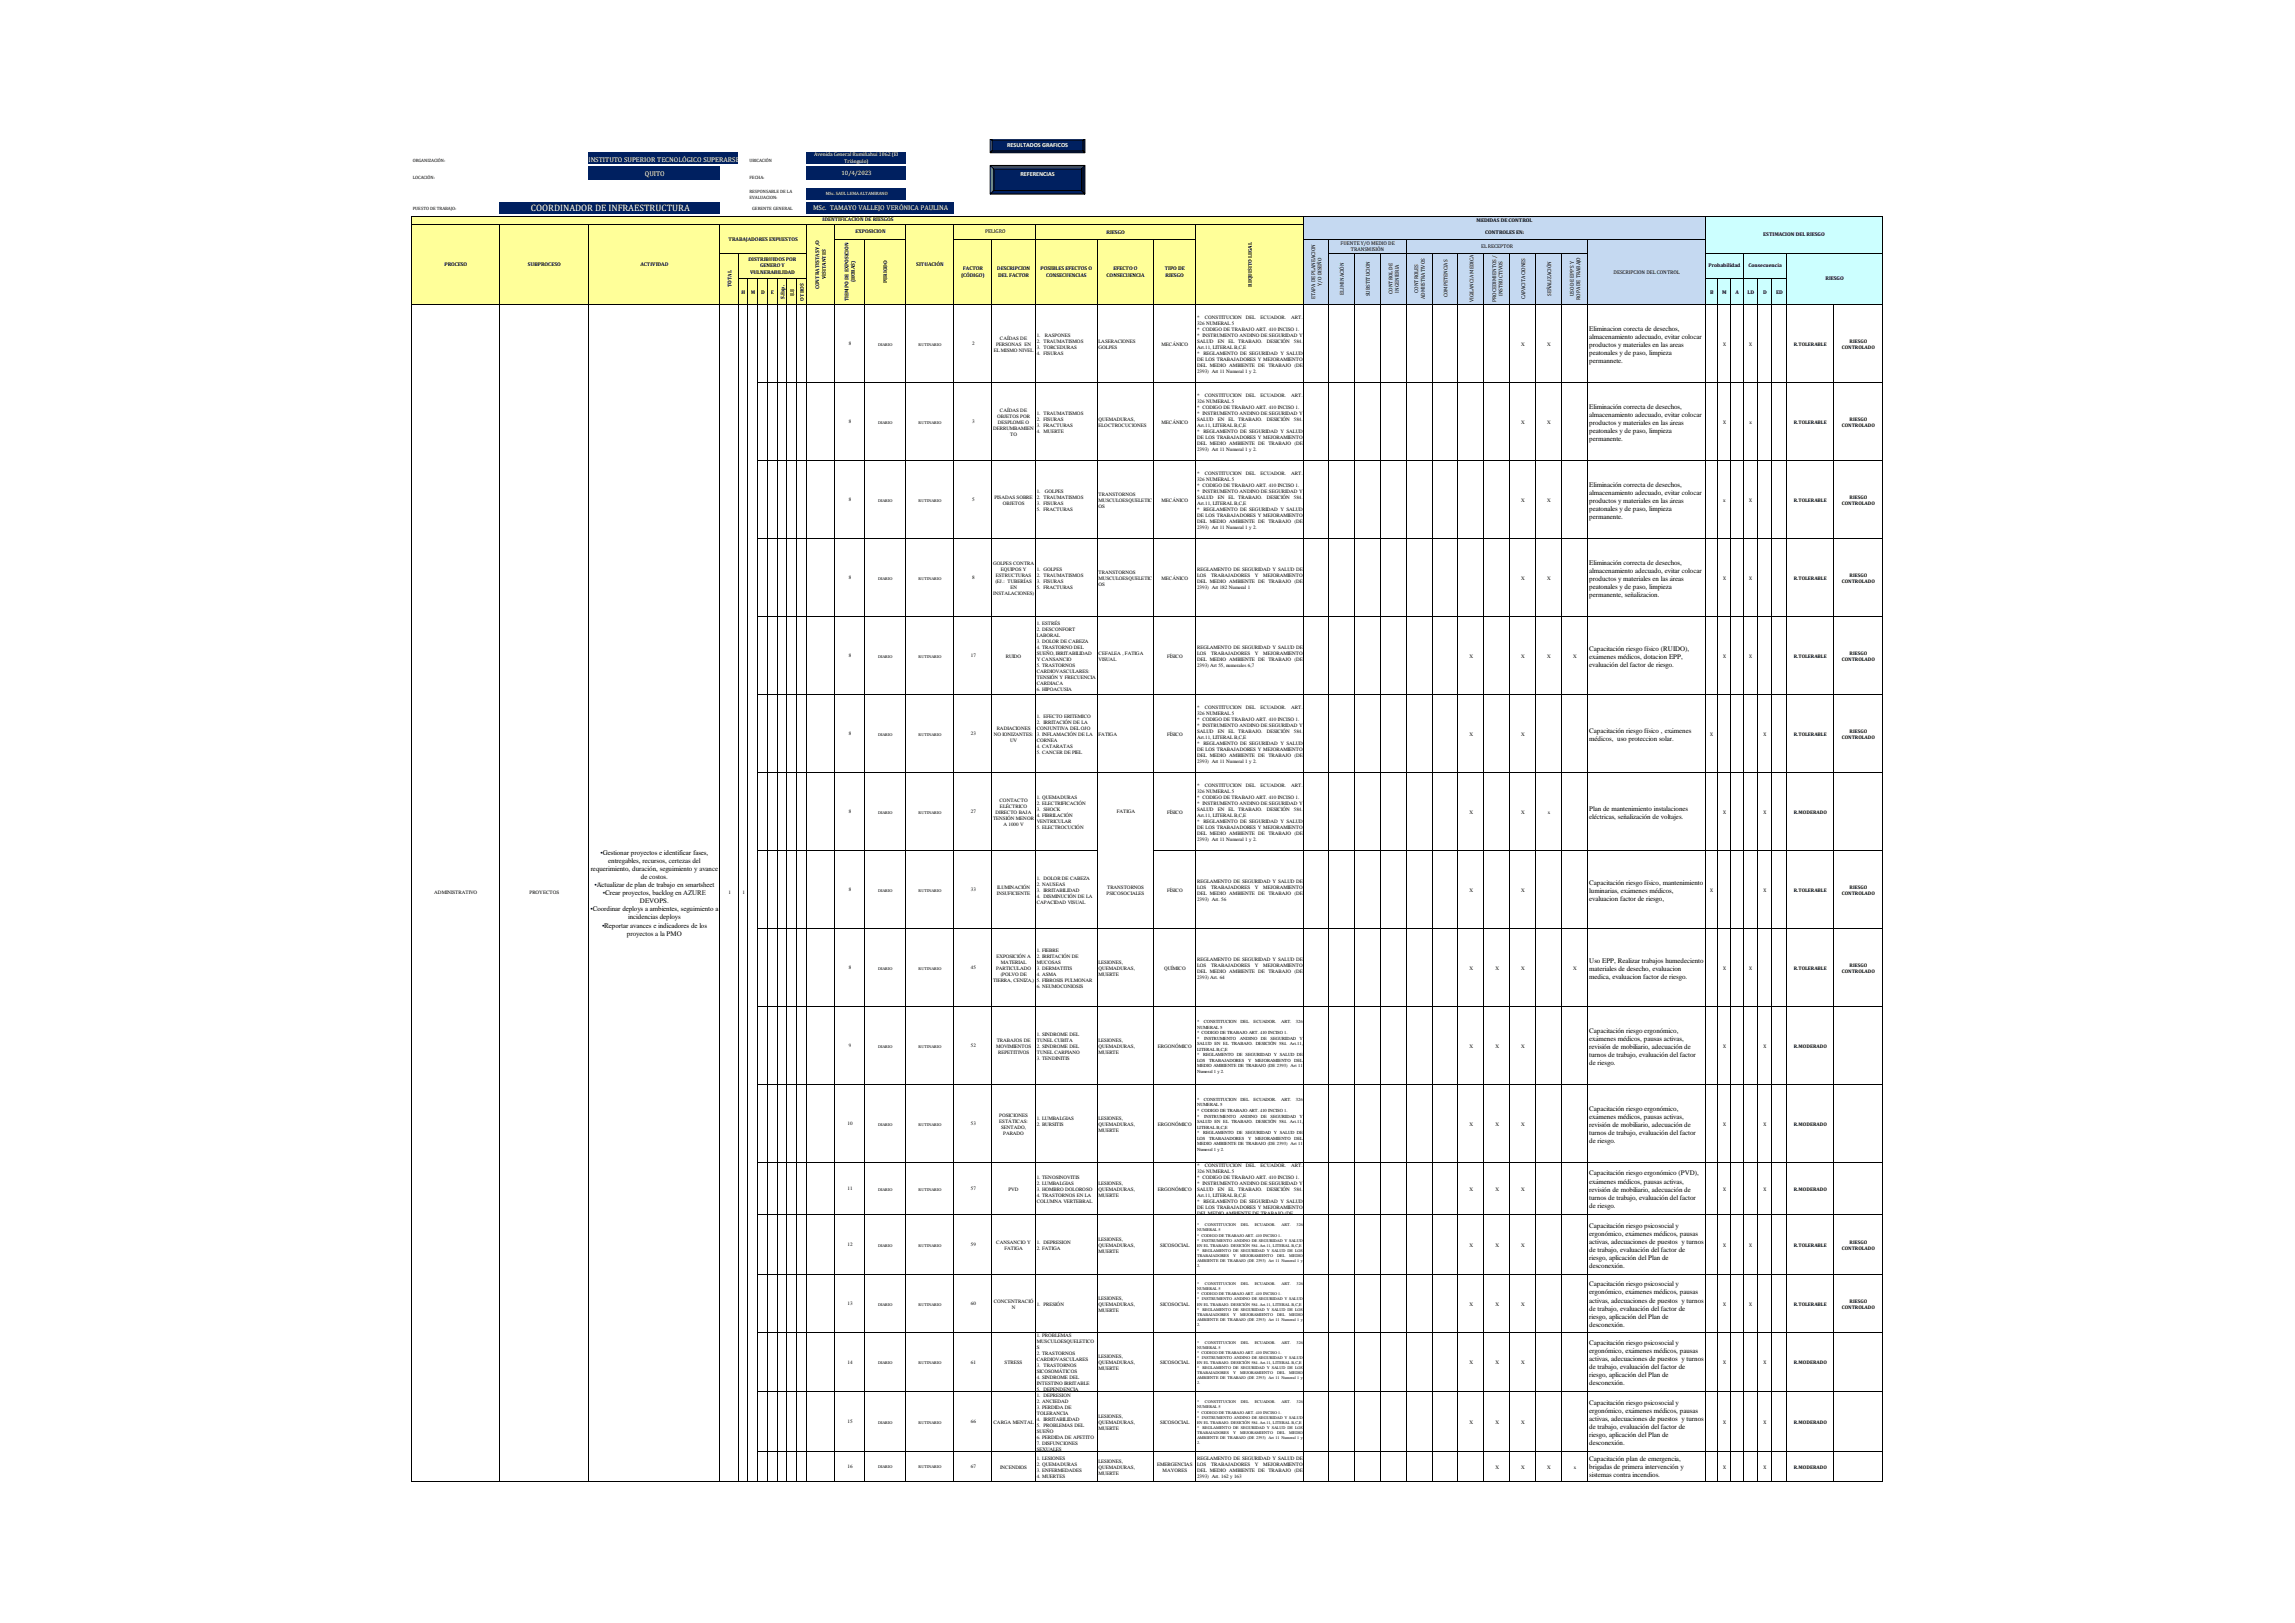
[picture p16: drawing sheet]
<svg xmlns="http://www.w3.org/2000/svg" width="420mm" height="297mm" viewBox="0 0 420 297" stroke-linecap="round" stroke-linejoin="round" font-family="sans-serif">
<defs><g id="words">
<text font-size="1.7" fill="#fff" x="97.2" y="38.5">COORDINADOR DE INFRAESTRUCTURA</text>
<g font-size="1.3" fill="#fff">
<text x="107.7" y="29.6">INSTITUTO SUPERIOR TECNOLÓGICO SUPERARSE</text>
<text x="118" y="32.1">QUITO</text>
<text x="148.8" y="38.4">MSc. TAMAYO VALLEJO VERÓNICA PAULINA</text>
</g>
<g font-size="1.3">
<text x="290.8" y="60.5">Eliminacion corecta de desechos,</text>
<text x="290.8" y="62">almacenamiento adecuado, evitar colocar</text>
<text x="290.8" y="63.5">productos y materiales en las areas</text>
<text x="290.8" y="65">peatonales y de paso, limpieza</text>
<text x="290.8" y="66.4">permannete.</text>
<text x="290.8" y="74.8">Eliminación correcta de desechos,</text>
<text x="290.8" y="76.3">almacenamiento adecuado, evitar colocar</text>
<text x="290.8" y="77.7">productos y materiales en las áreas</text>
<text x="290.8" y="79.2">peatonales y de paso, limpieza</text>
<text x="290.8" y="80.7">permanente.</text>
<text x="290.8" y="89">Eliminación correcta de desechos,</text>
<text x="290.8" y="90.5">almacenamiento adecuado, evitar colocar</text>
<text x="290.8" y="92">productos y materiales en las áreas</text>
<text x="290.8" y="93.5">peatonales y de paso, limpieza</text>
<text x="290.8" y="95">permanente.</text>
<text x="290.8" y="103.3">Eliminación correcta de desechos,</text>
<text x="290.8" y="104.8">almacenamiento adecuado, evitar colocar</text>
<text x="290.8" y="106.3">productos y materiales en las áreas</text>
<text x="290.8" y="107.8">peatonales y de paso, limpieza</text>
<text x="290.8" y="109.2">permanente, señalizacion.</text>
<text x="290.8" y="119.1">Capacitación riesgo físico (RUIDO),</text>
<text x="290.8" y="120.5">exámenes médicos, dotacion EPP,</text>
<text x="290.8" y="122">evaluación del factor de riesgo.</text>
<text x="290.8" y="134.1">Capacitación riesgo físico , exámenes</text>
<text x="290.8" y="135.5">médicos, uso proteccion solar.</text>
<text x="290.8" y="148.3">Plan de mantenimiento instalaciones</text>
<text x="290.8" y="149.8">eléctricas, señalización de voltajes.</text>
<text x="108.1" y="159.3">requerimiento, duración, seguimiento y avance</text>
<text x="109.9" y="156.4">• Gestionar proyectos e identificar fases,</text>
<text x="111.3" y="157.8">entregables, recursos, certezas del</text>
<text x="117.3" y="160.8">de costos.</text>
<text x="290.8" y="161.9">Capacitación riesgo físico, mantenimiento</text>
<text x="108" y="166.7">• Coordinar deploys a ambientes, seguimiento a</text>
<text x="108.8" y="162.3">• Actualizar de plan de trabajo en smartsheet</text>
<text x="110.3" y="163.8">• Crear proyectos, backlog en AZURE</text>
<text x="117.1" y="165.3">DEVOPS.</text>
<text x="290.8" y="163.3">luminarias, exámenes médicos,</text>
<text x="290.8" y="164.8">evaluacion factor de riesgo,</text>
<text x="110.2" y="169.7">• Reportar avances e indicadores de los</text>
<text x="114.7" y="171.2">proyectos a la PMO</text>
<text x="114.9" y="168.2">incidencias deploys</text>
<text x="290.8" y="176.1">Uso EPP, Realizar trabajos humedeciento</text>
<text x="290.8" y="177.6">materiales de desecho, evaluacion</text>
<text x="290.8" y="179.1">medica, evaluacion factor de riesgo.</text>
<text x="290.8" y="188.9">Capacitación riesgo ergonómico,</text>
<text x="290.8" y="190.4">exámenes médicos, pausas activas,</text>
<text x="290.8" y="191.9">revisión de mobiliario, adecuación de</text>
<text x="290.8" y="193.4">turnos de trabajo, evaluación del factor</text>
<text x="290.8" y="194.9">de riesgo.</text>
<text x="290.8" y="203.2">Capacitación riesgo ergonómico,</text>
<text x="290.8" y="204.7">exámenes médicos, pausas activas,</text>
<text x="290.8" y="206.2">revisión de mobiliario, adecuación de</text>
<text x="290.8" y="207.6">turnos de trabajo, evaluación del factor</text>
<text x="290.8" y="209.1">de riesgo.</text>
<text x="290.8" y="215">Capacitación riesgo ergonómico (PVD),</text>
<text x="290.8" y="216.5">exámenes médicos, pausas activas,</text>
<text x="290.8" y="218">revisión de mobiliario, adecuación de</text>
<text x="290.8" y="219.5">turnos de trabajo, evaluación del factor</text>
<text x="290.8" y="221">de riesgo.</text>
<text x="290.8" y="224.6">Capacitación riesgo psicosocial y</text>
<text x="290.8" y="226.1">ergonómico, exámenes médicos, pausas</text>
<text x="290.8" y="227.5">activas, adecuaciones de puestos y turnos</text>
<text x="290.8" y="229">de trabajo, evaluación del factor de</text>
<text x="290.8" y="230.5">riesgo, aplicación del Plan de</text>
<text x="290.8" y="232">desconexión.</text>
<text x="290.8" y="235.3">Capacitación riesgo psicosocial y</text>
<text x="290.8" y="236.8">ergonómico, exámenes médicos, pausas</text>
<text x="290.8" y="238.3">activas, adecuaciones de puestos y turnos</text>
<text x="290.8" y="239.8">de trabajo, evaluación del factor de</text>
<text x="290.8" y="241.3">riesgo, aplicación del Plan de</text>
<text x="290.8" y="242.7">desconexión.</text>
<text x="290.8" y="246">Capacitación riesgo psicosocial y</text>
<text x="290.8" y="247.5">ergonómico, exámenes médicos, pausas</text>
<text x="290.8" y="249">activas, adecuaciones de puestos y turnos</text>
<text x="290.8" y="250.5">de trabajo, evaluación del factor de</text>
<text x="290.8" y="252">riesgo, aplicación del Plan de</text>
<text x="290.8" y="253.4">desconexión.</text>
<text x="290.8" y="257">Capacitación riesgo psicosocial y</text>
<text x="290.8" y="258.4">ergonómico, exámenes médicos, pausas</text>
<text x="290.8" y="259.9">activas, adecuaciones de puestos y turnos</text>
<text x="290.8" y="261.4">de trabajo, evaluación del factor de</text>
<text x="290.8" y="262.9">riesgo, aplicación del Plan de</text>
<text x="290.8" y="264.4">desconexión.</text>
<text x="290.8" y="267.3">Capacitación plan de emergencia,</text>
<text x="290.8" y="268.8">brigadas de primera intervención y</text>
<text x="290.8" y="270.3">sistemas contra incendios.</text>
</g>
<g font-size="1.1" fill="#fff">
<text x="184.3" y="26.8">RESULTADOS GRAFICOS</text>
<text x="154" y="31.9">10/4/2023</text>
<text x="186.7" y="32.1">REFERENCIAS</text>
</g>
<g font-size="1" fill="#fff">
<text x="149" y="28.6">Avenida General Rumiñahui 1062 (El</text>
<text x="154.5" y="29.8">Triángulo)</text>
</g>
<g font-size="1">
<text x="150.5" y="40.5">IDENTIFICACION DE RIESGOS</text>
<text x="270.2" y="40.6">MEDIDAS DE CONTROL</text>
<text x="133.3" y="44">TRABAJADORES EXPUESTOS</text>
<text x="137" y="47.7">DISTRIBUIDOS POR</text>
<text x="156.6" y="42.6">EXPOSICION</text>
<text x="180.3" y="42.6">PELIGRO</text>
<text x="202.5" y="42.8">RIESGO</text>
<text x="245.3" y="44.8">FUENTE Y/O MEDIO DE</text>
<text x="247.2" y="45.9">TRANSMISIÓN</text>
<text x="271" y="45.3">EL RECEPTOR</text>
<text x="271.8" y="42.8">CONTROLES EN:</text>
<text x="322.7" y="43.2">ESTIMACION DEL RIESGO</text>
<text x="81.3" y="48.7">PROCESO</text>
<text x="96.6" y="48.7">SUBPROCESO</text>
<text x="117.2" y="48.7">ACTIVIDAD</text>
<text x="133.8" y="52.5" transform="rotate(-90 133.8 52.5)">TOTAL</text>
<text x="135.7" y="53.8">H</text>
<text x="137.3" y="50.1">VULNERABILIDAD</text>
<text x="137.4" y="53.8">M</text>
<text x="139.1" y="48.9">GENERO Y</text>
<text x="139.3" y="53.8">D</text>
<text x="141.1" y="53.8">E</text>
<text x="149.9" y="52.9" transform="rotate(-90 149.9 52.9)">CONTRATISTAS Y/O</text>
<text x="151.1" y="51.1" transform="rotate(-90 151.1 51.1)">VISITANTES</text>
<text x="156.4" y="51.7" transform="rotate(-90 156.4 51.7)">(HORAS)</text>
<text x="162.4" y="51.8" transform="rotate(-90 162.4 51.8)">PERIODO</text>
<text x="167.7" y="48.7">SITUACIÓN</text>
<text x="175.9" y="50.6">(CÓDIGO)</text>
<text x="176.2" y="49.5">FACTOR</text>
<text x="182.4" y="49.5">DESCRIPCION</text>
<text x="182.6" y="50.6">DEL FACTOR</text>
<text x="190.4" y="49.5">POSIBLES EFECTOS O</text>
<text x="191.4" y="50.6">CONSECUENCIAS</text>
<text x="202.5" y="50.6">CONSECUENCIA</text>
<text x="203.8" y="49.5">EFECTO O</text>
<text x="213.1" y="49.5">TIPO DE</text>
<text x="213.3" y="50.6">RIESGO</text>
<text x="229.1" y="52.5" transform="rotate(-90 229.1 52.5)">REQUISITO LEGAL</text>
<text x="241.8" y="52.2" transform="rotate(-90 241.8 52.2)">Y/O DISEÑO</text>
<text x="245.9" y="53.9" transform="rotate(-90 245.9 53.9)">ELIMINACIÓN</text>
<text x="254.8" y="53.8" transform="rotate(-90 254.8 53.8)">CONTROL DE</text>
<text x="256" y="53.5" transform="rotate(-90 256 53.5)">INGENIERIA</text>
<text x="259.5" y="53.6" transform="rotate(-90 259.5 53.6)">CONTROLES</text>
<text x="295.3" y="50">DESCRIPCION DEL CONTROL</text>
<text x="312.6" y="48.9">Probabilidad</text>
<text x="312.9" y="53.8">B</text>
<text x="315.2" y="53.8">M</text>
<text x="317.6" y="53.8">A</text>
<text x="319.7" y="53.8">LD</text>
<text x="319.9" y="48.9">Consecuencia</text>
<text x="322.7" y="53.8">D</text>
<text x="325" y="53.8">ED</text>
<text x="334" y="51.3">RIESGO</text>
<text x="143.5" y="54.7" transform="rotate(-90 143.5 54.7)">S.Exp.</text>
<text x="145.3" y="54.1" transform="rotate(-90 145.3 54.1)">E.E</text>
<text x="147.1" y="55" transform="rotate(-90 147.1 55)">OTROS</text>
<text x="155.3" y="55.1" transform="rotate(-90 155.3 55.1)">TIEMPO DE EXPOSICION</text>
<text x="240.6" y="54.7" transform="rotate(-90 240.6 54.7)">ETAPA DE PLANEACION</text>
<text x="250.6" y="54.2" transform="rotate(-90 250.6 54.2)">SUBSTITUCION</text>
<text x="260.7" y="54.7" transform="rotate(-90 260.7 54.7)">ADMIISTRATIVOS</text>
<text x="264.9" y="54.4" transform="rotate(-90 264.9 54.4)">COMPETENCIAS</text>
<text x="269.6" y="55.3" transform="rotate(-90 269.6 55.3)">VIGILANCIA MEDICA</text>
<text x="273.8" y="55.2" transform="rotate(-90 273.8 55.2)">PROCEDIMIENTOS /</text>
<text x="274.9" y="54.2" transform="rotate(-90 274.9 54.2)">INSTRUCTIVOS</text>
<text x="279.1" y="54.7" transform="rotate(-90 279.1 54.7)">CAPACITACIONES</text>
<text x="283.8" y="54.2" transform="rotate(-90 283.8 54.2)">SEÑALIZACIÓN</text>
<text x="288" y="54.2" transform="rotate(-90 288 54.2)">USO DE EPP´S Y</text>
<text x="289.2" y="54.9" transform="rotate(-90 289.2 54.9)">ROPA DE TRABAJO</text>
</g>
<g font-size=".9">
<text x="219.1" y="58.3">*</text>
<text x="219.1" y="59.4">326 NUMERAL 5</text>
<text x="220.4" y="58.3">CONSTITUCION</text>
<text x="227.9" y="58.3">DEL</text>
<text x="230.7" y="58.3">ECUADOR.</text>
<text x="236.3" y="58.3">ART.</text>
<text x="155.3" y="63.2">8</text>
<text x="177.9" y="63.2">2</text>
<text x="181.8" y="64.4">EL MISMO NIVEL</text>
<text x="182.3" y="63.3">PERSONAS EN</text>
<text x="183" y="62.2">CAÍDAS DE</text>
<text x="189.7" y="61.6">1.</text>
<text x="189.7" y="62.8">2. TRAUMATISMOS</text>
<text x="189.7" y="63.9">3. TORCEDURAS</text>
<text x="189.7" y="65">4. FISURAS</text>
<text x="191.2" y="61.6">RASPONES</text>
<text x="201" y="62.8">LASERACIONES</text>
<text x="201" y="63.9">GOLPES</text>
<text x="212.5" y="63.3">MECÁNICO</text>
<text x="219.1" y="60.5">* CODIGO DE TRABAJO ART. 410 INCISO 1.</text>
<text x="219.1" y="61.6">* INSTRUMENTO ANDINO DE SEGURIDAD Y</text>
<text x="219.1" y="62.8">SALUD</text>
<text x="219.1" y="63.9">Art.11, LITERAL B,C,E</text>
<text x="219.1" y="65">*</text>
<text x="220.2" y="65">REGLAMENTO DE SEGURIDAD Y SALUD</text>
<text x="222.8" y="62.8">EN</text>
<text x="224.8" y="62.8">EL</text>
<text x="226.6" y="62.8">TRABAJO.</text>
<text x="231.8" y="62.8">DESICIÓN</text>
<text x="236.8" y="62.8">584.</text>
<text x="278.4" y="63.3">X</text>
<text x="283.1" y="63.3">X</text>
<text x="315.3" y="63.3">X</text>
<text x="320.1" y="63.3">X</text>
<text x="328.2" y="63.3">R.TOLERABLE</text>
<text x="337" y="63.9">CONTROLADO</text>
<text x="338.4" y="62.8">RIESGO</text>
<text x="219.1" y="66.1">DE LOS TRABAJADORES Y MEJORAMIENTO</text>
<text x="219.1" y="67.2">DEL MEDIO AMBIENTE DE TRABAJO (DE</text>
<text x="219.1" y="68.3">2393) Art 11 Numeral 1 y 2.</text>
<text x="155.3" y="77.4">8</text>
<text x="177.9" y="77.4">3</text>
<text x="182.5" y="76.5">OBJETOS POR</text>
<text x="182.6" y="77.6">DESPLOME O</text>
<text x="183" y="75.4">CAÍDAS DE</text>
<text x="189.7" y="75.9">1. TRAUMATISMOS</text>
<text x="189.7" y="77">2. FISURAS</text>
<text x="201" y="77">QUEMADURAS,</text>
<text x="212.5" y="77.6">MECÁNICO</text>
<text x="219.1" y="72.6">*</text>
<text x="219.1" y="73.7">326 NUMERAL 5</text>
<text x="219.1" y="74.8">* CODIGO DE TRABAJO ART. 410 INCISO 1.</text>
<text x="219.1" y="75.9">* INSTRUMENTO ANDINO DE SEGURIDAD Y</text>
<text x="219.1" y="77">SALUD</text>
<text x="220.4" y="72.6">CONSTITUCION</text>
<text x="222.8" y="77">EN</text>
<text x="224.8" y="77">EL</text>
<text x="226.6" y="77">TRABAJO.</text>
<text x="227.9" y="72.6">DEL</text>
<text x="230.7" y="72.6">ECUADOR.</text>
<text x="231.8" y="77">DESICIÓN</text>
<text x="236.3" y="72.6">ART.</text>
<text x="236.8" y="77">584.</text>
<text x="278.4" y="77.6">X</text>
<text x="283.1" y="77.6">X</text>
<text x="315.3" y="77.6">X</text>
<text x="320.1" y="77.6">x</text>
<text x="328.2" y="77.6">R.TOLERABLE</text>
<text x="338.4" y="77">RIESGO</text>
<text x="181.8" y="78.7">DERRUMBAMIEN</text>
<text x="184.8" y="79.8">TO</text>
<text x="189.7" y="78.1">3. FRACTURAS</text>
<text x="189.7" y="79.2">4. MUERTE</text>
<text x="201" y="78.1">ELOCTROCUCIONES</text>
<text x="219.1" y="78.1">Art.11, LITERAL B,C,E</text>
<text x="219.1" y="79.2">*</text>
<text x="219.1" y="80.3">DE LOS TRABAJADORES Y MEJORAMIENTO</text>
<text x="219.1" y="81.4">DEL MEDIO AMBIENTE DE TRABAJO (DE</text>
<text x="219.1" y="82.5">2393) Art 11 Numeral 1 y 2.</text>
<text x="220.2" y="79.2">REGLAMENTO DE SEGURIDAD Y SALUD</text>
<text x="337" y="78.1">CONTROLADO</text>
<text x="219.1" y="86.9">*</text>
<text x="219.1" y="88">326 NUMERAL 5</text>
<text x="219.1" y="89.1">* CODIGO DE TRABAJO ART. 410 INCISO 1.</text>
<text x="220.4" y="86.9">CONSTITUCION</text>
<text x="227.9" y="86.9">DEL</text>
<text x="230.7" y="86.9">ECUADOR.</text>
<text x="236.3" y="86.9">ART.</text>
<text x="155.3" y="91.7">8</text>
<text x="177.9" y="91.7">5</text>
<text x="182" y="91.3">PISADAS SOBRE</text>
<text x="183.5" y="92.4">OBJETOS</text>
<text x="189.7" y="90.2">1.</text>
<text x="189.7" y="91.3">2. TRAUMATISMOS</text>
<text x="189.7" y="92.4">3. FISURAS</text>
<text x="189.7" y="93.5">5. FRACTURAS</text>
<text x="191.2" y="90.2">GOLPES</text>
<text x="201" y="90.7">TRANSTORNOS</text>
<text x="201" y="91.8">MUSCULOESQUELETIC</text>
<text x="201" y="92.9">OS</text>
<text x="212.5" y="91.8">MECÁNICO</text>
<text x="219.1" y="90.2">* INSTRUMENTO ANDINO DE SEGURIDAD Y</text>
<text x="219.1" y="91.3">SALUD</text>
<text x="219.1" y="92.4">Art.11, LITERAL B,C,E</text>
<text x="219.1" y="93.5">*</text>
<text x="219.1" y="94.6">DE LOS TRABAJADORES Y MEJORAMIENTO</text>
<text x="219.1" y="95.7">DEL MEDIO AMBIENTE DE TRABAJO (DE</text>
<text x="220.2" y="93.5">REGLAMENTO DE SEGURIDAD Y SALUD</text>
<text x="222.8" y="91.3">EN</text>
<text x="224.8" y="91.3">EL</text>
<text x="226.6" y="91.3">TRABAJO.</text>
<text x="231.8" y="91.3">DESICIÓN</text>
<text x="236.8" y="91.3">584.</text>
<text x="278.4" y="91.8">X</text>
<text x="283.1" y="91.8">X</text>
<text x="315.3" y="91.8">x</text>
<text x="320.1" y="91.8">X</text>
<text x="328.2" y="91.8">R.TOLERABLE</text>
<text x="337" y="92.4">CONTROLADO</text>
<text x="338.4" y="91.3">RIESGO</text>
<text x="219.1" y="96.8">2393) Art 11 Numeral 1 y 2.</text>
<text x="155.3" y="106">8</text>
<text x="177.9" y="106">8</text>
<text x="181.7" y="103.4">GOLPES CONTRA</text>
<text x="182.1" y="106.7">(EJ.: TUBERÍAS</text>
<text x="182.2" y="105.6">ESTRUCTURAS</text>
<text x="183.1" y="104.5">EQUIPOS Y</text>
<text x="184.9" y="107.8">EN</text>
<text x="189.7" y="104.5">1. GOLPES</text>
<text x="189.7" y="105.6">2. TRAUMATISMOS</text>
<text x="189.7" y="106.7">3. FISURAS</text>
<text x="189.7" y="107.8">5. FRACTURAS</text>
<text x="201" y="105">TRANSTORNOS</text>
<text x="201" y="106.1">MUSCULOESQUELETIC</text>
<text x="201" y="107.2">OS</text>
<text x="212.5" y="106.1">MECÁNICO</text>
<text x="219.1" y="104.5">REGLAMENTO DE SEGURIDAD Y SALUD DE</text>
<text x="219.1" y="105.6">LOS</text>
<text x="219.1" y="106.7">DEL MEDIO AMBIENTE DE TRABAJO (DE</text>
<text x="219.1" y="107.8">2393) Art 182 Numeral 1</text>
<text x="221.6" y="105.6">TRABAJADORES</text>
<text x="229.6" y="105.6">Y</text>
<text x="231.2" y="105.6">MEJORAMIENTO</text>
<text x="278.4" y="106.1">X</text>
<text x="283.1" y="106.1">X</text>
<text x="315.3" y="106.1">X</text>
<text x="320.1" y="106.1">X</text>
<text x="328.2" y="106.1">R.TOLERABLE</text>
<text x="337" y="106.7">CONTROLADO</text>
<text x="338.4" y="105.6">RIESGO</text>
<text x="181.8" y="108.9">INSTALACIONES)</text>
<text x="189.7" y="114.3">1. ESTRÉS</text>
<text x="189.7" y="115.4">2. DESCONFORT</text>
<text x="189.7" y="116.5">LABORAL</text>
<text x="189.7" y="117.6">3. DOLOR DE CABEZA</text>
<text x="189.7" y="118.7">4. TRASTORNO DEL</text>
<text x="189.7" y="119.8">SUEÑO, IRRITABILIDAD</text>
<text x="201" y="119.8">CEFALEA , FATIGA</text>
<text x="219.1" y="118.7">REGLAMENTO DE SEGURIDAD Y SALUD DE</text>
<text x="219.1" y="119.8">LOS</text>
<text x="221.6" y="119.8">TRABAJADORES</text>
<text x="229.6" y="119.8">Y</text>
<text x="231.2" y="119.8">MEJORAMIENTO</text>
<text x="338.4" y="119.8">RIESGO</text>
<text x="155.3" y="120.2">8</text>
<text x="177.6" y="120.2">17</text>
<text x="184" y="120.4">RUIDO</text>
<text x="189.7" y="120.9">Y CANSANCIO</text>
<text x="189.7" y="122">5. TRASTORNOS</text>
<text x="189.7" y="123.1">CARDIOVASCULARES:</text>
<text x="189.7" y="124.2">TENSIÓN Y FRECUENCIA</text>
<text x="189.7" y="125.3">CARDIACA</text>
<text x="201" y="120.9">VISUAL</text>
<text x="213.5" y="120.4">FÍSICO</text>
<text x="219.1" y="120.9">DEL MEDIO AMBIENTE DE TRABAJO (DE</text>
<text x="219.1" y="122">2393) Art 55, numerales 6,7</text>
<text x="268.9" y="120.4">X</text>
<text x="278.4" y="120.4">X</text>
<text x="283.1" y="120.4">X</text>
<text x="287.8" y="120.4">X</text>
<text x="315.3" y="120.4">X</text>
<text x="320.1" y="120.4">X</text>
<text x="328.2" y="120.4">R.TOLERABLE</text>
<text x="337" y="120.9">CONTROLADO</text>
<text x="189.7" y="126.4">6. HIPOACUSIA</text>
<text x="189.7" y="131.3">1. EFECTO ERITEMICO</text>
<text x="219.1" y="129.7">*</text>
<text x="219.1" y="130.8">326 NUMERAL 5</text>
<text x="219.1" y="131.9">* CODIGO DE TRABAJO ART. 410 INCISO 1.</text>
<text x="220.4" y="129.7">CONSTITUCION</text>
<text x="227.9" y="129.7">DEL</text>
<text x="230.7" y="129.7">ECUADOR.</text>
<text x="236.3" y="129.7">ART.</text>
<text x="155.3" y="134.5">8</text>
<text x="177.6" y="134.5">23</text>
<text x="181.8" y="134.6">NO IONIZANTES:</text>
<text x="182.4" y="133.5">RADIACIONES</text>
<text x="184.8" y="135.7">UV</text>
<text x="189.7" y="132.4">2. IRRITACIÓN DE LA</text>
<text x="189.7" y="133.5">CONJUNTIVA DEL OJO</text>
<text x="189.7" y="134.6">3. INFLAMACIÓN DE LA</text>
<text x="189.7" y="135.7">CORNEA</text>
<text x="189.7" y="136.8">4. CATARATAS</text>
<text x="189.7" y="137.9">5. CANCER DE PIEL</text>
<text x="201" y="134.6">FATIGA</text>
<text x="213.5" y="134.6">FÍSICO</text>
<text x="219.1" y="133">* INSTRUMENTO ANDINO DE SEGURIDAD Y</text>
<text x="219.1" y="134.1">SALUD</text>
<text x="219.1" y="135.2">Art.11, LITERAL B,C,E</text>
<text x="219.1" y="136.3">*</text>
<text x="219.1" y="137.4">DE LOS TRABAJADORES Y MEJORAMIENTO</text>
<text x="220.2" y="136.3">REGLAMENTO DE SEGURIDAD Y SALUD</text>
<text x="222.8" y="134.1">EN</text>
<text x="224.8" y="134.1">EL</text>
<text x="226.6" y="134.1">TRABAJO.</text>
<text x="231.8" y="134.1">DESICIÓN</text>
<text x="236.8" y="134.1">584.</text>
<text x="268.9" y="134.6">X</text>
<text x="278.4" y="134.6">X</text>
<text x="313" y="134.6">X</text>
<text x="322.7" y="134.6">X</text>
<text x="328.2" y="134.6">R.TOLERABLE</text>
<text x="337" y="135.2">CONTROLADO</text>
<text x="338.4" y="134.1">RIESGO</text>
<text x="219.1" y="138.5">DEL MEDIO AMBIENTE DE TRABAJO (DE</text>
<text x="219.1" y="139.6">2393) Art 11 Numeral 1 y 2.</text>
<text x="219.1" y="144">*</text>
<text x="220.4" y="144">CONSTITUCION</text>
<text x="227.9" y="144">DEL</text>
<text x="230.7" y="144">ECUADOR.</text>
<text x="236.3" y="144">ART.</text>
<text x="155.3" y="148.8">8</text>
<text x="177.6" y="148.8">27</text>
<text x="182.2" y="148.9">DIRECTO BAJA</text>
<text x="182.9" y="146.7">CONTACTO</text>
<text x="183" y="147.8">ELÉCTRICO</text>
<text x="189.7" y="146.2">1. QUEMADURAS</text>
<text x="189.7" y="147.3">2. ELECTRIFICACIÓN</text>
<text x="189.7" y="148.4">3. SHOCK</text>
<text x="189.7" y="149.5">4. FIBRILACIÓN</text>
<text x="204.4" y="148.8">FATIGA</text>
<text x="213.5" y="148.9">FÍSICO</text>
<text x="219.1" y="145.1">326 NUMERAL 5</text>
<text x="219.1" y="146.2">* CODIGO DE TRABAJO ART. 410 INCISO 1.</text>
<text x="219.1" y="147.3">* INSTRUMENTO ANDINO DE SEGURIDAD Y</text>
<text x="219.1" y="148.4">SALUD</text>
<text x="219.1" y="149.5">Art.11, LITERAL B,C,E</text>
<text x="222.8" y="148.4">EN</text>
<text x="224.8" y="148.4">EL</text>
<text x="226.6" y="148.4">TRABAJO.</text>
<text x="231.8" y="148.4">DESICIÓN</text>
<text x="236.8" y="148.4">584.</text>
<text x="268.9" y="148.9">X</text>
<text x="278.4" y="148.9">X</text>
<text x="283.2" y="148.9">x</text>
<text x="315.3" y="148.9">X</text>
<text x="322.7" y="148.9">X</text>
<text x="328.2" y="148.9">R.MODERADO</text>
<text x="181.7" y="150">TENSIÓN MENOR</text>
<text x="183.6" y="151.1">A 1000 V</text>
<text x="189.7" y="150.6">VENTRICULAR</text>
<text x="189.7" y="151.7">5. ELECTROCUCIÓN</text>
<text x="219.1" y="150.6">*</text>
<text x="219.1" y="151.7">DE LOS TRABAJADORES Y MEJORAMIENTO</text>
<text x="219.1" y="152.8">DEL MEDIO AMBIENTE DE TRABAJO (DE</text>
<text x="219.1" y="153.9">2393) Art 11 Numeral 1 y 2.</text>
<text x="220.2" y="150.6">REGLAMENTO DE SEGURIDAD Y SALUD</text>
<text x="189.7" y="161">1. DOLOR DE CABEZA</text>
<text x="219.1" y="161.5">REGLAMENTO DE SEGURIDAD Y SALUD DE</text>
<text x="79.5" y="163.6">ADMINISTRATIVO</text>
<text x="96.9" y="163.6">PROYECTOS</text>
<text x="133.3" y="163.5">1</text>
<text x="135.9" y="163.5">1</text>
<text x="155.3" y="163.1">8</text>
<text x="177.6" y="163.1">33</text>
<text x="182.4" y="163.7">INSUFICIENTE</text>
<text x="182.5" y="162.6">ILUMINACIÓN</text>
<text x="189.7" y="162.1">2. NAUSEAS</text>
<text x="189.7" y="163.2">3. IRRITABILIDAD</text>
<text x="189.7" y="164.3">4. DISMINUCIÓN DE LA</text>
<text x="189.7" y="165.4">CAPACIDAD VISUAL</text>
<text x="202.5" y="163.7">PSICOSOCIALES</text>
<text x="202.6" y="162.6">TRANSTORNOS</text>
<text x="213.5" y="163.2">FÍSICO</text>
<text x="219.1" y="162.6">LOS</text>
<text x="219.1" y="163.7">DEL MEDIO AMBIENTE DE TRABAJO (DE</text>
<text x="219.1" y="164.8">2393) Art. 56</text>
<text x="221.6" y="162.6">TRABAJADORES</text>
<text x="229.6" y="162.6">Y</text>
<text x="231.2" y="162.6">MEJORAMIENTO</text>
<text x="268.9" y="163.2">X</text>
<text x="278.4" y="163.2">X</text>
<text x="313" y="163.2">X</text>
<text x="322.7" y="163.2">X</text>
<text x="328.2" y="163.2">R.TOLERABLE</text>
<text x="337" y="163.7">CONTROLADO</text>
<text x="338.4" y="162.6">RIESGO</text>
<text x="155.3" y="177.3">8</text>
<text x="177.6" y="177.3">45</text>
<text x="181.7" y="179.7">TIERRA, CENIZA,)</text>
<text x="182.3" y="177.4">PARTICULADO</text>
<text x="182.3" y="175.2">EXPOSICIÓN A</text>
<text x="183.1" y="178.6">(POLVO DE</text>
<text x="183.2" y="176.3">MATERIAL</text>
<text x="189.7" y="174.1">1. FIEBRE</text>
<text x="189.7" y="175.2">2. IRRITACIÓN DE</text>
<text x="189.7" y="176.3">MUCOSAS</text>
<text x="189.7" y="177.4">3. DERMATITIS</text>
<text x="189.7" y="178.6">4. ASMA</text>
<text x="189.7" y="179.7">5. FIBROSIS PULMONAR</text>
<text x="201" y="176.3">LESIONES,</text>
<text x="201" y="177.4">QUEMADURAS,</text>
<text x="201" y="178.6">MUERTE</text>
<text x="213" y="177.4">QUÍMICO</text>
<text x="219.1" y="175.8">REGLAMENTO DE SEGURIDAD Y SALUD DE</text>
<text x="219.1" y="176.9">LOS</text>
<text x="219.1" y="178">DEL MEDIO AMBIENTE DE TRABAJO (DE</text>
<text x="219.1" y="179.1">2393) Art. 64</text>
<text x="221.6" y="176.9">TRABAJADORES</text>
<text x="229.6" y="176.9">Y</text>
<text x="231.2" y="176.9">MEJORAMIENTO</text>
<text x="268.9" y="177.4">X</text>
<text x="273.6" y="177.4">X</text>
<text x="278.4" y="177.4">X</text>
<text x="287.8" y="177.4">X</text>
<text x="315.3" y="177.4">X</text>
<text x="320.1" y="177.4">X</text>
<text x="328.2" y="177.4">R.TOLERABLE</text>
<text x="337" y="178">CONTROLADO</text>
<text x="338.4" y="176.9">RIESGO</text>
<text x="189.7" y="180.8">6. NEUMOCONIOSIS</text>
<text x="155.3" y="191.6">9</text>
<text x="177.6" y="191.6">52</text>
<text x="182.3" y="191.7">MOVIMIENTOS</text>
<text x="182.4" y="190.6">TRABAJOS DE</text>
<text x="189.7" y="189.5">1. SINDROME DEL</text>
<text x="189.7" y="190.6">TUNEL CUBITA</text>
<text x="189.7" y="191.7">2. SINDROME DEL</text>
<text x="201" y="190.6">LESIONES,</text>
<text x="201" y="191.7">QUEMADURAS,</text>
<text x="211.9" y="191.7">ERGONÓMICO</text>
<text x="268.9" y="191.7">X</text>
<text x="273.6" y="191.7">X</text>
<text x="278.4" y="191.7">X</text>
<text x="315.3" y="191.7">X</text>
<text x="322.7" y="191.7">X</text>
<text x="328.2" y="191.7">R.MODERADO</text>
<text x="182.6" y="192.8">REPETITIVOS</text>
<text x="189.7" y="192.8">TUNEL CARPIANO</text>
<text x="189.7" y="193.9">3. TENDINITIS</text>
<text x="201" y="192.8">MUERTE</text>
<text x="155.1" y="205.9">10</text>
<text x="177.6" y="205.9">53</text>
<text x="182.9" y="204.3">POSICIONES</text>
<text x="182.9" y="205.4">ESTÁTICAS:</text>
<text x="183.2" y="206.5">SENTADO,</text>
<text x="183.6" y="207.6">PARADO</text>
<text x="189.7" y="204.9">1. LUMBALGIAS</text>
<text x="189.7" y="206">2. BURSITIS</text>
<text x="201" y="204.9">LESIONES,</text>
<text x="201" y="206">QUEMADURAS,</text>
<text x="201" y="207.1">MUERTE</text>
<text x="211.9" y="206">ERGONÓMICO</text>
<text x="268.9" y="206">X</text>
<text x="273.6" y="206">X</text>
<text x="278.4" y="206">X</text>
<text x="315.3" y="206">X</text>
<text x="322.7" y="206">X</text>
<text x="328.2" y="206">R.MODERADO</text>
<text x="189.7" y="215.7">1. TENOSINOVITIS</text>
<text x="219.1" y="213.5">*</text>
<text x="219.1" y="214.6">326 NUMERAL 5</text>
<text x="219.1" y="215.7">* CODIGO DE TRABAJO ART. 410 INCISO 1.</text>
<text x="220.4" y="213.5">CONSTITUCION</text>
<text x="227.9" y="213.5">DEL</text>
<text x="230.7" y="213.5">ECUADOR.</text>
<text x="236.3" y="213.5">ART.</text>
<text x="155.1" y="217.8">11</text>
<text x="177.6" y="217.8">57</text>
<text x="184.5" y="217.9">PVD</text>
<text x="189.7" y="216.8">2. LUMBALGIAS</text>
<text x="189.7" y="217.9">3. HOMBRO DOLOROSO</text>
<text x="189.7" y="219">4. TRASTORNOS EN LA</text>
<text x="189.7" y="220.1">COLUMNA VERTEBRAL</text>
<text x="201" y="216.8">LESIONES,</text>
<text x="201" y="217.9">QUEMADURAS,</text>
<text x="201" y="219">MUERTE</text>
<text x="211.9" y="217.9">ERGONÓMICO</text>
<text x="219.1" y="216.8">* INSTRUMENTO ANDINO DE SEGURIDAD Y</text>
<text x="219.1" y="217.9">SALUD</text>
<text x="219.1" y="219">Art.11, LITERAL B,C,E</text>
<text x="219.1" y="220.1">*</text>
<text x="219.1" y="221.2">DE LOS TRABAJADORES Y MEJORAMIENTO</text>
<text x="220.2" y="220.1">REGLAMENTO DE SEGURIDAD Y SALUD</text>
<text x="222.8" y="217.9">EN</text>
<text x="224.8" y="217.9">EL</text>
<text x="226.6" y="217.9">TRABAJO.</text>
<text x="231.8" y="217.9">DESICIÓN</text>
<text x="236.8" y="217.9">584.</text>
<text x="268.9" y="217.9">X</text>
<text x="273.6" y="217.9">X</text>
<text x="278.4" y="217.9">X</text>
<text x="315.3" y="217.9">X</text>
<text x="322.7" y="217.9">X</text>
<text x="328.2" y="217.9">R.MODERADO</text>
<text x="182.3" y="227.6">CANSANCIO Y</text>
<text x="189.7" y="227.6">1. DEPRESION</text>
<text x="201" y="227">LESIONES,</text>
<text x="219.1" y="222.3">DEL MEDIO AMBIENTE DE TRABAJO (DE</text>
<text x="338.4" y="227.6">RIESGO</text>
<text x="155.1" y="228">12</text>
<text x="177.6" y="228">59</text>
<text x="183.8" y="228.7">FATIGA</text>
<text x="189.7" y="228.7">2. FATIGA</text>
<text x="201" y="228.1">QUEMADURAS,</text>
<text x="201" y="229.2">MUERTE</text>
<text x="212.3" y="228.1">SICOSOCIAL</text>
<text x="268.9" y="228.1">X</text>
<text x="273.6" y="228.1">X</text>
<text x="278.4" y="228.1">X</text>
<text x="315.3" y="228.1">X</text>
<text x="320.1" y="228.1">X</text>
<text x="328.2" y="228.1">R.TOLERABLE</text>
<text x="337" y="228.7">CONTROLADO</text>
<text x="155.1" y="238.8">13</text>
<text x="177.6" y="238.8">60</text>
<text x="181.8" y="238.3">CONCENTRACIÓ</text>
<text x="185.1" y="239.4">N</text>
<text x="189.7" y="238.9">1. PRESIÓN</text>
<text x="201" y="237.8">LESIONES,</text>
<text x="201" y="238.9">QUEMADURAS,</text>
<text x="201" y="240">MUERTE</text>
<text x="212.3" y="238.9">SICOSOCIAL</text>
<text x="268.9" y="238.9">X</text>
<text x="273.6" y="238.9">X</text>
<text x="278.4" y="238.9">X</text>
<text x="315.3" y="238.9">X</text>
<text x="320.1" y="238.9">X</text>
<text x="328.2" y="238.9">R.TOLERABLE</text>
<text x="337" y="239.4">CONTROLADO</text>
<text x="338.4" y="238.3">RIESGO</text>
<text x="189.7" y="244.6">1. PROBLEMAS</text>
<text x="189.7" y="245.7">MUSCULOESQUELETICO</text>
<text x="155.1" y="249.5">14</text>
<text x="177.6" y="249.5">61</text>
<text x="183.8" y="249.6">STRESS</text>
<text x="189.7" y="246.8">S</text>
<text x="189.7" y="247.9">2. TRASTORNOS</text>
<text x="189.7" y="249">CARDIOVASCULARES</text>
<text x="189.7" y="250.1">3. TRASTORNOS</text>
<text x="189.7" y="251.2">SICOSOMÁTICOS</text>
<text x="201" y="248.5">LESIONES,</text>
<text x="201" y="249.6">QUEMADURAS,</text>
<text x="201" y="250.7">MUERTE</text>
<text x="212.3" y="249.6">SICOSOCIAL</text>
<text x="268.9" y="249.6">X</text>
<text x="273.6" y="249.6">X</text>
<text x="278.4" y="249.6">X</text>
<text x="315.3" y="249.6">X</text>
<text x="322.7" y="249.6">X</text>
<text x="328.2" y="249.6">R.MODERADO</text>
<text x="189.7" y="252.3">4. SINDROME DEL</text>
<text x="189.7" y="253.4">INTESTINO IRRITABLE</text>
<text x="189.7" y="254.6">5. DEPENDENCIA</text>
<text x="189.7" y="255.6">1. DEPRESION</text>
<text x="189.7" y="256.7">2. ANCIEDAD</text>
<text x="189.7" y="257.8">3. PERDIDA DE</text>
<text x="155.1" y="260.4">15</text>
<text x="177.6" y="260.4">66</text>
<text x="181.8" y="260.5">CARGA MENTAL</text>
<text x="189.7" y="258.9">TOLERANCIA</text>
<text x="189.7" y="260">4. IRRITABILIDAD</text>
<text x="189.7" y="261.1">5. PROBLEMAS DEL</text>
<text x="189.7" y="262.2">SUEÑO</text>
<text x="189.7" y="263.3">6. PERDIDA DE APETITO</text>
<text x="201" y="259.4">LESIONES,</text>
<text x="201" y="260.5">QUEMADURAS,</text>
<text x="201" y="261.6">MUERTE</text>
<text x="212.3" y="260.5">SICOSOCIAL</text>
<text x="268.9" y="260.5">X</text>
<text x="273.6" y="260.5">X</text>
<text x="278.4" y="260.5">X</text>
<text x="315.3" y="260.5">X</text>
<text x="322.7" y="260.5">X</text>
<text x="328.2" y="260.5">R.MODERADO</text>
<text x="155.1" y="268.6">16</text>
<text x="177.6" y="268.6">67</text>
<text x="183" y="268.7">INCENDIOS</text>
<text x="189.7" y="264.4">7. DISFUNCIONES</text>
<text x="189.7" y="265.5">SEXUALES</text>
<text x="189.7" y="267">1. LESIONES</text>
<text x="189.7" y="268.1">2. QUEMADURAS</text>
<text x="189.7" y="269.2">3. ENFERMEDADES</text>
<text x="201" y="267.6">LESIONES,</text>
<text x="201" y="268.7">QUEMADURAS,</text>
<text x="201" y="269.8">MUERTE</text>
<text x="211.7" y="268.1">EMERGENCIAS</text>
<text x="212.7" y="269.2">MAYORES</text>
<text x="219.1" y="267">REGLAMENTO DE SEGURIDAD Y SALUD DE</text>
<text x="219.1" y="268.1">LOS</text>
<text x="219.1" y="269.2">DEL MEDIO AMBIENTE DE TRABAJO (DE</text>
<text x="221.6" y="268.1">TRABAJADORES</text>
<text x="229.6" y="268.1">Y</text>
<text x="231.2" y="268.1">MEJORAMIENTO</text>
<text x="273.6" y="268.7">X</text>
<text x="278.4" y="268.7">X</text>
<text x="283.1" y="268.7">X</text>
<text x="288" y="268.7">x</text>
<text x="315.3" y="268.7">X</text>
<text x="322.7" y="268.7">X</text>
<text x="328.2" y="268.7">R.MODERADO</text>
<text x="189.7" y="270.3">4. MUERTES</text>
<text x="219.1" y="270.3">2393) Art. 162 y 163</text>
</g>
<g font-size=".8">
<text x="75.5" y="29.6">ORGANIZACIÓN:</text>
<text x="137.1" y="29.6">UBICACIÓN</text>
<text x="75.5" y="32.8">LOCACIÓN:</text>
<text x="137.1" y="32.8">FECHA:</text>
<text x="137.1" y="35.4">RESPONSABLE DE LA</text>
<text x="75.5" y="38.4">PUESTO DE TRABAJO:</text>
<text x="137.1" y="36.4">EVALUACION:</text>
<text x="137.6" y="38.4">GERENTE GENERAL</text>
<text x="160.7" y="63.3">DIARIO</text>
<text x="168.1" y="63.3">RUTINARIO</text>
<text x="160.7" y="77.5">DIARIO</text>
<text x="168.1" y="77.5">RUTINARIO</text>
<text x="160.7" y="91.8">DIARIO</text>
<text x="168.1" y="91.8">RUTINARIO</text>
<text x="160.7" y="106.1">DIARIO</text>
<text x="168.1" y="106.1">RUTINARIO</text>
<text x="160.7" y="120.3">DIARIO</text>
<text x="168.1" y="120.3">RUTINARIO</text>
<text x="160.7" y="134.6">DIARIO</text>
<text x="168.1" y="134.6">RUTINARIO</text>
<text x="160.7" y="148.9">DIARIO</text>
<text x="168.1" y="148.9">RUTINARIO</text>
<text x="160.7" y="163.1">DIARIO</text>
<text x="168.1" y="163.1">RUTINARIO</text>
<text x="160.7" y="177.4">DIARIO</text>
<text x="168.1" y="177.4">RUTINARIO</text>
<text x="160.7" y="191.7">DIARIO</text>
<text x="168.1" y="191.7">RUTINARIO</text>
<text x="219.1" y="187.1">*</text>
<text x="219.1" y="188.2">NUMERAL 5</text>
<text x="219.1" y="189.2">* CODIGO DE TRABAJO ART. 410 INCISO 1.</text>
<text x="219.1" y="190.2">*</text>
<text x="219.1" y="191.2">SALUD EN EL TRABAJO. DESICIÓN 584. Art.11,</text>
<text x="220.3" y="187.1">CONSTITUCION</text>
<text x="220.3" y="190.2">INSTRUMENTO</text>
<text x="226.8" y="190.2">ANDINO</text>
<text x="227" y="187.1">DEL</text>
<text x="229.4" y="187.1">ECUADOR.</text>
<text x="230.7" y="190.2">DE</text>
<text x="232.5" y="190.2">SEGURIDAD</text>
<text x="234.4" y="187.1">ART.</text>
<text x="237.1" y="187.1">326</text>
<text x="237.8" y="190.2">Y</text>
<text x="219.1" y="192.2">LITERAL B,C,E</text>
<text x="219.1" y="193.2">*</text>
<text x="219.1" y="194.3">LOS</text>
<text x="219.1" y="195.3">MEDIO AMBIENTE DE TRABAJO (DE 2393) Art 11</text>
<text x="219.1" y="196.3">Numeral 1 y 2.</text>
<text x="220.2" y="193.2">REGLAMENTO DE SEGURIDAD Y SALUD DE</text>
<text x="221.3" y="194.3">TRABAJADORES</text>
<text x="228.4" y="194.3">Y</text>
<text x="229.7" y="194.3">MEJORAMIENTO</text>
<text x="236.8" y="194.3">DEL</text>
<text x="219.1" y="201.4">*</text>
<text x="219.1" y="202.4">NUMERAL 5</text>
<text x="219.1" y="203.4">* CODIGO DE TRABAJO ART. 410 INCISO 1.</text>
<text x="220.3" y="201.4">CONSTITUCION</text>
<text x="227" y="201.4">DEL</text>
<text x="229.4" y="201.4">ECUADOR.</text>
<text x="234.4" y="201.4">ART.</text>
<text x="237.1" y="201.4">326</text>
<text x="160.7" y="205.9">DIARIO</text>
<text x="168.1" y="205.9">RUTINARIO</text>
<text x="219.1" y="204.5">*</text>
<text x="219.1" y="205.5">SALUD EN EL TRABAJO. DESICIÓN 584. Art.11,</text>
<text x="219.1" y="206.5">LITERAL B,C,E</text>
<text x="219.1" y="207.5">*</text>
<text x="219.1" y="208.5">LOS</text>
<text x="219.1" y="209.5">MEDIO AMBIENTE DE TRABAJO (DE 2393) Art 11</text>
<text x="220.2" y="207.5">REGLAMENTO DE SEGURIDAD Y SALUD DE</text>
<text x="220.3" y="204.5">INSTRUMENTO</text>
<text x="221.3" y="208.5">TRABAJADORES</text>
<text x="226.8" y="204.5">ANDINO</text>
<text x="228.4" y="208.5">Y</text>
<text x="229.7" y="208.5">MEJORAMIENTO</text>
<text x="230.7" y="204.5">DE</text>
<text x="232.5" y="204.5">SEGURIDAD</text>
<text x="236.8" y="208.5">DEL</text>
<text x="237.8" y="204.5">Y</text>
<text x="219.1" y="210.6">Numeral 1 y 2.</text>
<text x="160.7" y="217.8">DIARIO</text>
<text x="168.1" y="217.8">RUTINARIO</text>
<text x="219.1" y="224.4">*</text>
<text x="219.1" y="225.3">NUMERAL 5</text>
<text x="219.1" y="226.2">* CODIGO DE TRABAJO ART. 410 INCISO 1.</text>
<text x="219.1" y="227.2">* INSTRUMENTO ANDINO DE SEGURIDAD Y SALUD</text>
<text x="220.5" y="224.4">CONSTITUCION</text>
<text x="227.1" y="224.4">DEL</text>
<text x="229.6" y="224.4">ECUADOR.</text>
<text x="234.5" y="224.4">ART.</text>
<text x="237.3" y="224.4">326</text>
<text x="160.7" y="228.1">DIARIO</text>
<text x="168.1" y="228.1">RUTINARIO</text>
<text x="219.1" y="228.1">EN EL TRABAJO. DESICIÓN 584. Art.11, LITERAL B,C,E</text>
<text x="219.1" y="229">*</text>
<text x="219.1" y="229.9">TRABAJADORES</text>
<text x="219.1" y="230.9">AMBIENTE DE TRABAJO (DE 2393) Art 11 Numeral 1 y</text>
<text x="219.1" y="231.8">2.</text>
<text x="220" y="229">REGLAMENTO DE SEGURIDAD Y SALUD DE LOS</text>
<text x="225.7" y="229.9">Y</text>
<text x="226.9" y="229.9">MEJORAMIENTO</text>
<text x="233.7" y="229.9">DEL</text>
<text x="235.9" y="229.9">MEDIO</text>
<text x="160.7" y="238.8">DIARIO</text>
<text x="168.1" y="238.8">RUTINARIO</text>
<text x="219.1" y="235.1">*</text>
<text x="219.1" y="236">NUMERAL 5</text>
<text x="219.1" y="237">* CODIGO DE TRABAJO ART. 410 INCISO 1.</text>
<text x="219.1" y="237.9">* INSTRUMENTO ANDINO DE SEGURIDAD Y SALUD</text>
<text x="219.1" y="238.8">EN EL TRABAJO. DESICIÓN 584. Art.11, LITERAL B,C,E</text>
<text x="219.1" y="239.8">*</text>
<text x="220" y="239.8">REGLAMENTO DE SEGURIDAD Y SALUD DE LOS</text>
<text x="220.5" y="235.1">CONSTITUCION</text>
<text x="227.1" y="235.1">DEL</text>
<text x="229.6" y="235.1">ECUADOR.</text>
<text x="234.5" y="235.1">ART.</text>
<text x="237.3" y="235.1">326</text>
<text x="219.1" y="240.7">TRABAJADORES</text>
<text x="219.1" y="241.6">AMBIENTE DE TRABAJO (DE 2393) Art 11 Numeral 1 y</text>
<text x="219.1" y="242.6">2.</text>
<text x="219.1" y="245.8">*</text>
<text x="220.5" y="245.8">CONSTITUCION</text>
<text x="225.7" y="240.7">Y</text>
<text x="226.9" y="240.7">MEJORAMIENTO</text>
<text x="227.1" y="245.8">DEL</text>
<text x="229.6" y="245.8">ECUADOR.</text>
<text x="233.7" y="240.7">DEL</text>
<text x="234.5" y="245.8">ART.</text>
<text x="235.9" y="240.7">MEDIO</text>
<text x="237.3" y="245.8">326</text>
<text x="160.7" y="249.6">DIARIO</text>
<text x="168.1" y="249.6">RUTINARIO</text>
<text x="219.1" y="246.8">NUMERAL 5</text>
<text x="219.1" y="247.7">* CODIGO DE TRABAJO ART. 410 INCISO 1.</text>
<text x="219.1" y="248.6">* INSTRUMENTO ANDINO DE SEGURIDAD Y SALUD</text>
<text x="219.1" y="249.6">EN EL TRABAJO. DESICIÓN 584. Art.11, LITERAL B,C,E</text>
<text x="219.1" y="250.5">*</text>
<text x="219.1" y="251.4">TRABAJADORES</text>
<text x="220" y="250.5">REGLAMENTO DE SEGURIDAD Y SALUD DE LOS</text>
<text x="225.7" y="251.4">Y</text>
<text x="226.9" y="251.4">MEJORAMIENTO</text>
<text x="233.7" y="251.4">DEL</text>
<text x="235.9" y="251.4">MEDIO</text>
<text x="219.1" y="252.3">AMBIENTE DE TRABAJO (DE 2393) Art 11 Numeral 1 y</text>
<text x="219.1" y="253.3">2.</text>
<text x="219.1" y="256.8">*</text>
<text x="219.1" y="257.7">NUMERAL 5</text>
<text x="220.5" y="256.8">CONSTITUCION</text>
<text x="227.1" y="256.8">DEL</text>
<text x="229.6" y="256.8">ECUADOR.</text>
<text x="234.5" y="256.8">ART.</text>
<text x="237.3" y="256.8">326</text>
<text x="160.7" y="260.5">DIARIO</text>
<text x="168.1" y="260.5">RUTINARIO</text>
<text x="219.1" y="258.6">* CODIGO DE TRABAJO ART. 410 INCISO 1.</text>
<text x="219.1" y="259.5">* INSTRUMENTO ANDINO DE SEGURIDAD Y SALUD</text>
<text x="219.1" y="260.5">EN EL TRABAJO. DESICIÓN 584. Art.11, LITERAL B,C,E</text>
<text x="219.1" y="261.4">*</text>
<text x="219.1" y="262.3">TRABAJADORES</text>
<text x="219.1" y="263.3">AMBIENTE DE TRABAJO (DE 2393) Art 11 Numeral 1 y</text>
<text x="220" y="261.4">REGLAMENTO DE SEGURIDAD Y SALUD DE LOS</text>
<text x="225.7" y="262.3">Y</text>
<text x="226.9" y="262.3">MEJORAMIENTO</text>
<text x="233.7" y="262.3">DEL</text>
<text x="235.9" y="262.3">MEDIO</text>
<text x="160.7" y="268.6">DIARIO</text>
<text x="168.1" y="268.6">RUTINARIO</text>
<text x="219.1" y="264.2">2.</text>
</g>
<text font-size=".8" fill="#fff" x="151.1" y="35.7">MSc. SAUL LEMA ALTAMIRANO</text>
</g></defs>
<g fill="#002060">
<path d="M107.7 27.8h27.4v2.1h-27.4z" fill-rule="evenodd"/>
<path d="M147.5 27.8h18.3v2.1h-18.3z" fill-rule="evenodd"/>
<path d="M107.7 30.4h24v2.6h-24z" fill-rule="evenodd"/>
<path d="M147.5 30.4h18.3v2.6h-18.3z" fill-rule="evenodd"/>
<path d="M147.5 34.6h18.3v2h-18.3z" fill-rule="evenodd"/>
<path d="M91.4 37.1h40.3v2h-40.3z" fill-rule="evenodd"/>
<path d="M147.5 37.1h27.1v2h-27.1z" fill-rule="evenodd"/>
</g>
<path d="M75.4 39.5h163.2v16.3h-163.2z" fill-rule="evenodd" fill="#ff9"/>
<path d="M238.5 39.5h73.5v16.3h-73.5z" fill-rule="evenodd" fill="#c5d9f1"/>
<path d="M312 39.5h32.5v16.3h-32.5z" fill-rule="evenodd" fill="#cff"/>
<g fill="none" stroke="#000" stroke-width=".18">
<path d="M75.3 39.5v231.5M75.3 39.6h269.2M238.6 39.6v231.4M312 39.6v231.4M344.4 39.6v231.4M75.3 41.1h163.3M75.3 55.7h269.2M91.5 41.2v229.8M107.7 41.2v229.8M131.7 41.2v229.8M131.7 46.3h15.8M135.1 46.3v224.7"/>
<path d="M135.1 50.9h12.4M136.9 50.9v220.1M138.6 50.9v220.1M140.4 50.9v220.1M142.2 50.9v220.1M144 50.9v220.1M145.8 50.9v220.1M147.5 41.2v229.8M152.7 41.2v229.8M152.7 43.8h13.1M158.2 43.8v227.2M165.7 41.2v229.8"/>
<path d="M174.5 41.2v229.8M174.6 43.8h44.2M181.4 43.8v227.2M189.4 41.2v229.8M200.7 43.8v227.2M211.1 43.8v227.2M218.8 41.2v229.8M238.6 43.8h73.4M243.1 43.8v227.2M243.1 46.3h47.4M247.8 46.3v224.7M252.6 46.3v224.7"/>
<path d="M257.3 43.8v227.2M262 46.3v224.7M266.8 46.3v224.7M271.5 46.3v224.7M276.3 46.3v224.7M281 46.3v224.7M285.8 46.3v224.7M290.5 43.8v227.2M312 46.3h32.5M312 50.9h14.9M314.3 50.9v220.1M316.7 50.9v220.1"/>
<path d="M319 46.3v224.7M321.6 50.9v220.1M324.2 50.9v220.1M326.9 46.3v224.7M335.5 55.8v215.2M138.7 70h205.8M138.7 84.3h205.8M138.7 98.5h205.8M138.7 112.8h205.8M138.7 127.1h205.8M138.7 155.6h62.1M138.7 141.4h205.8"/>
<path d="M211.1 155.6h133.4M138.7 169.9h205.8M138.7 184.2h205.8M138.7 198.4h205.8M138.7 212.7h205.8M138.7 222.2h205.8M138.7 233.2h205.8M138.7 243.7h205.8M138.7 254.6h205.8M75.3 271h269.2M138.7 265.5h205.8"/>
</g>
<path d="M181.5 25.6h16.7v2h-16.7z" fill-rule="evenodd" fill="#002060"/>
<path d="M181.2 25.5h17.3" fill="none" stroke="#324c7f" stroke-width=".19"/>
<path d="M181.2 27.8h17.3" fill="none" stroke="#001a4d" stroke-width=".33"/>
<path d="M181.4 25.4v2.5" fill="none" stroke="#6679a0" stroke-width=".33"/>
<path d="M198.4 25.4v2.5" fill="none" stroke="#00133a" stroke-width=".33"/>
<path d="M181.2 25.4v2.5h17.3v-2.5M181.3 25.4l.2 .2M181.5 25.6h16.7v2h-16.7zM181.5 27.6l-.3 .3M198.2 27.6l.3 .3M198.4 25.4l-.2 .2" fill="none" stroke="#000" stroke-width=".18"/>
<path d="M181.8 30.9h16.1v4h-16.1z" fill-rule="evenodd" fill="#002060"/>
<path d="M181.2 30.3h17.3l-.6 .6h-16.1z" fill-rule="evenodd" fill="#324c7f"/>
<path d="M181.2 35.5l.6-.6h16.1l.6 .6z" fill-rule="evenodd" fill="#001a4d"/>
<path d="M181.2 30.3l.6 .6v4l-.6 .6z" fill-rule="evenodd" fill="#6679a0"/>
<path d="M198.5 30.3v5.2l-.6-.6v-4z" fill-rule="evenodd" fill="#00133a"/>
<path d="M181.2 30.3h17.3v5.2h-17.3zM181.2 30.3l.6 .6M181.8 30.9h16.1v4h-16.1zM181.8 34.9l-.6 .6M197.9 34.9l.6 .6M198.5 30.3l-.6 .6" fill="none" stroke="#000" stroke-width=".18"/>
<use href="#words"/>
</svg>
